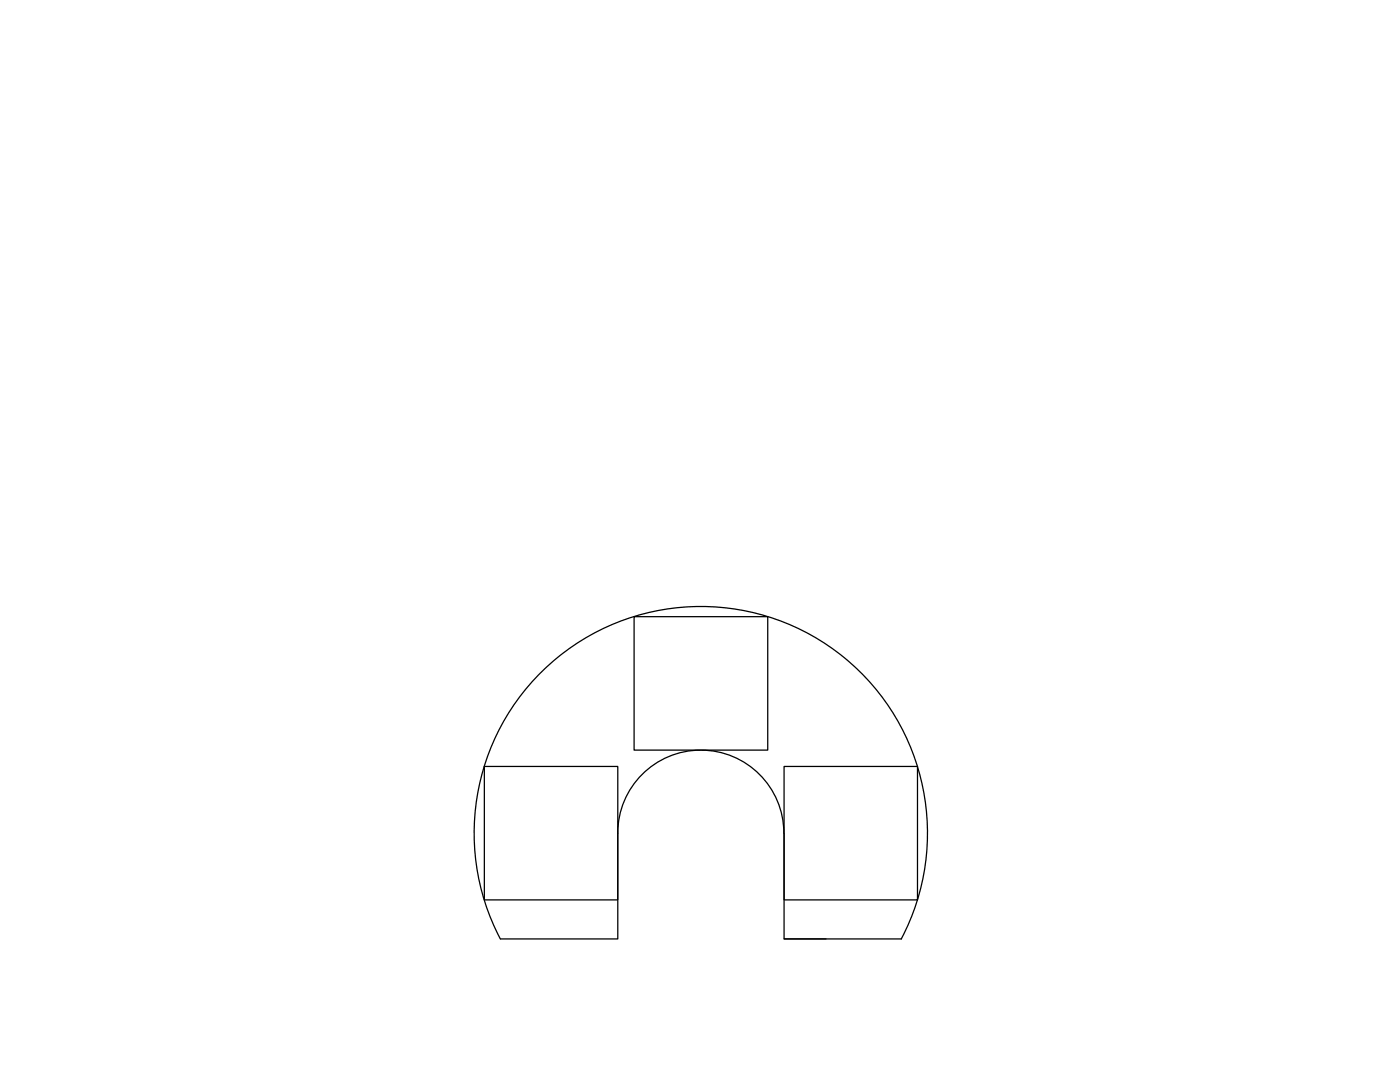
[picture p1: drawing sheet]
<svg xmlns="http://www.w3.org/2000/svg" width="279mm" height="216mm" viewBox="0 0 279 216" stroke-linecap="round" stroke-linejoin="round" font-family="sans-serif">
<!-- layer: 0 -->
<path d="M126.5 123h26.7v26.7h-26.7zM96.7 152.9h26.6v26.7h-26.6zM156.5 152.9h26.6v26.7h-26.6zM123.3 166.3v21.1h-23.4M156.4 166.2a16.6 16.6 0 0 0-16.5-16.5 16.6 16.6 0 0 0-16.6 16.6M156.5 166.3v21.1h8.4M156.5 187.4h23.4a45.2 45.2 0 0 0-40-66.4 45.2 45.2 0 0 0-40 66.4" fill="none" stroke="#000" stroke-width=".25"/>
</svg>
